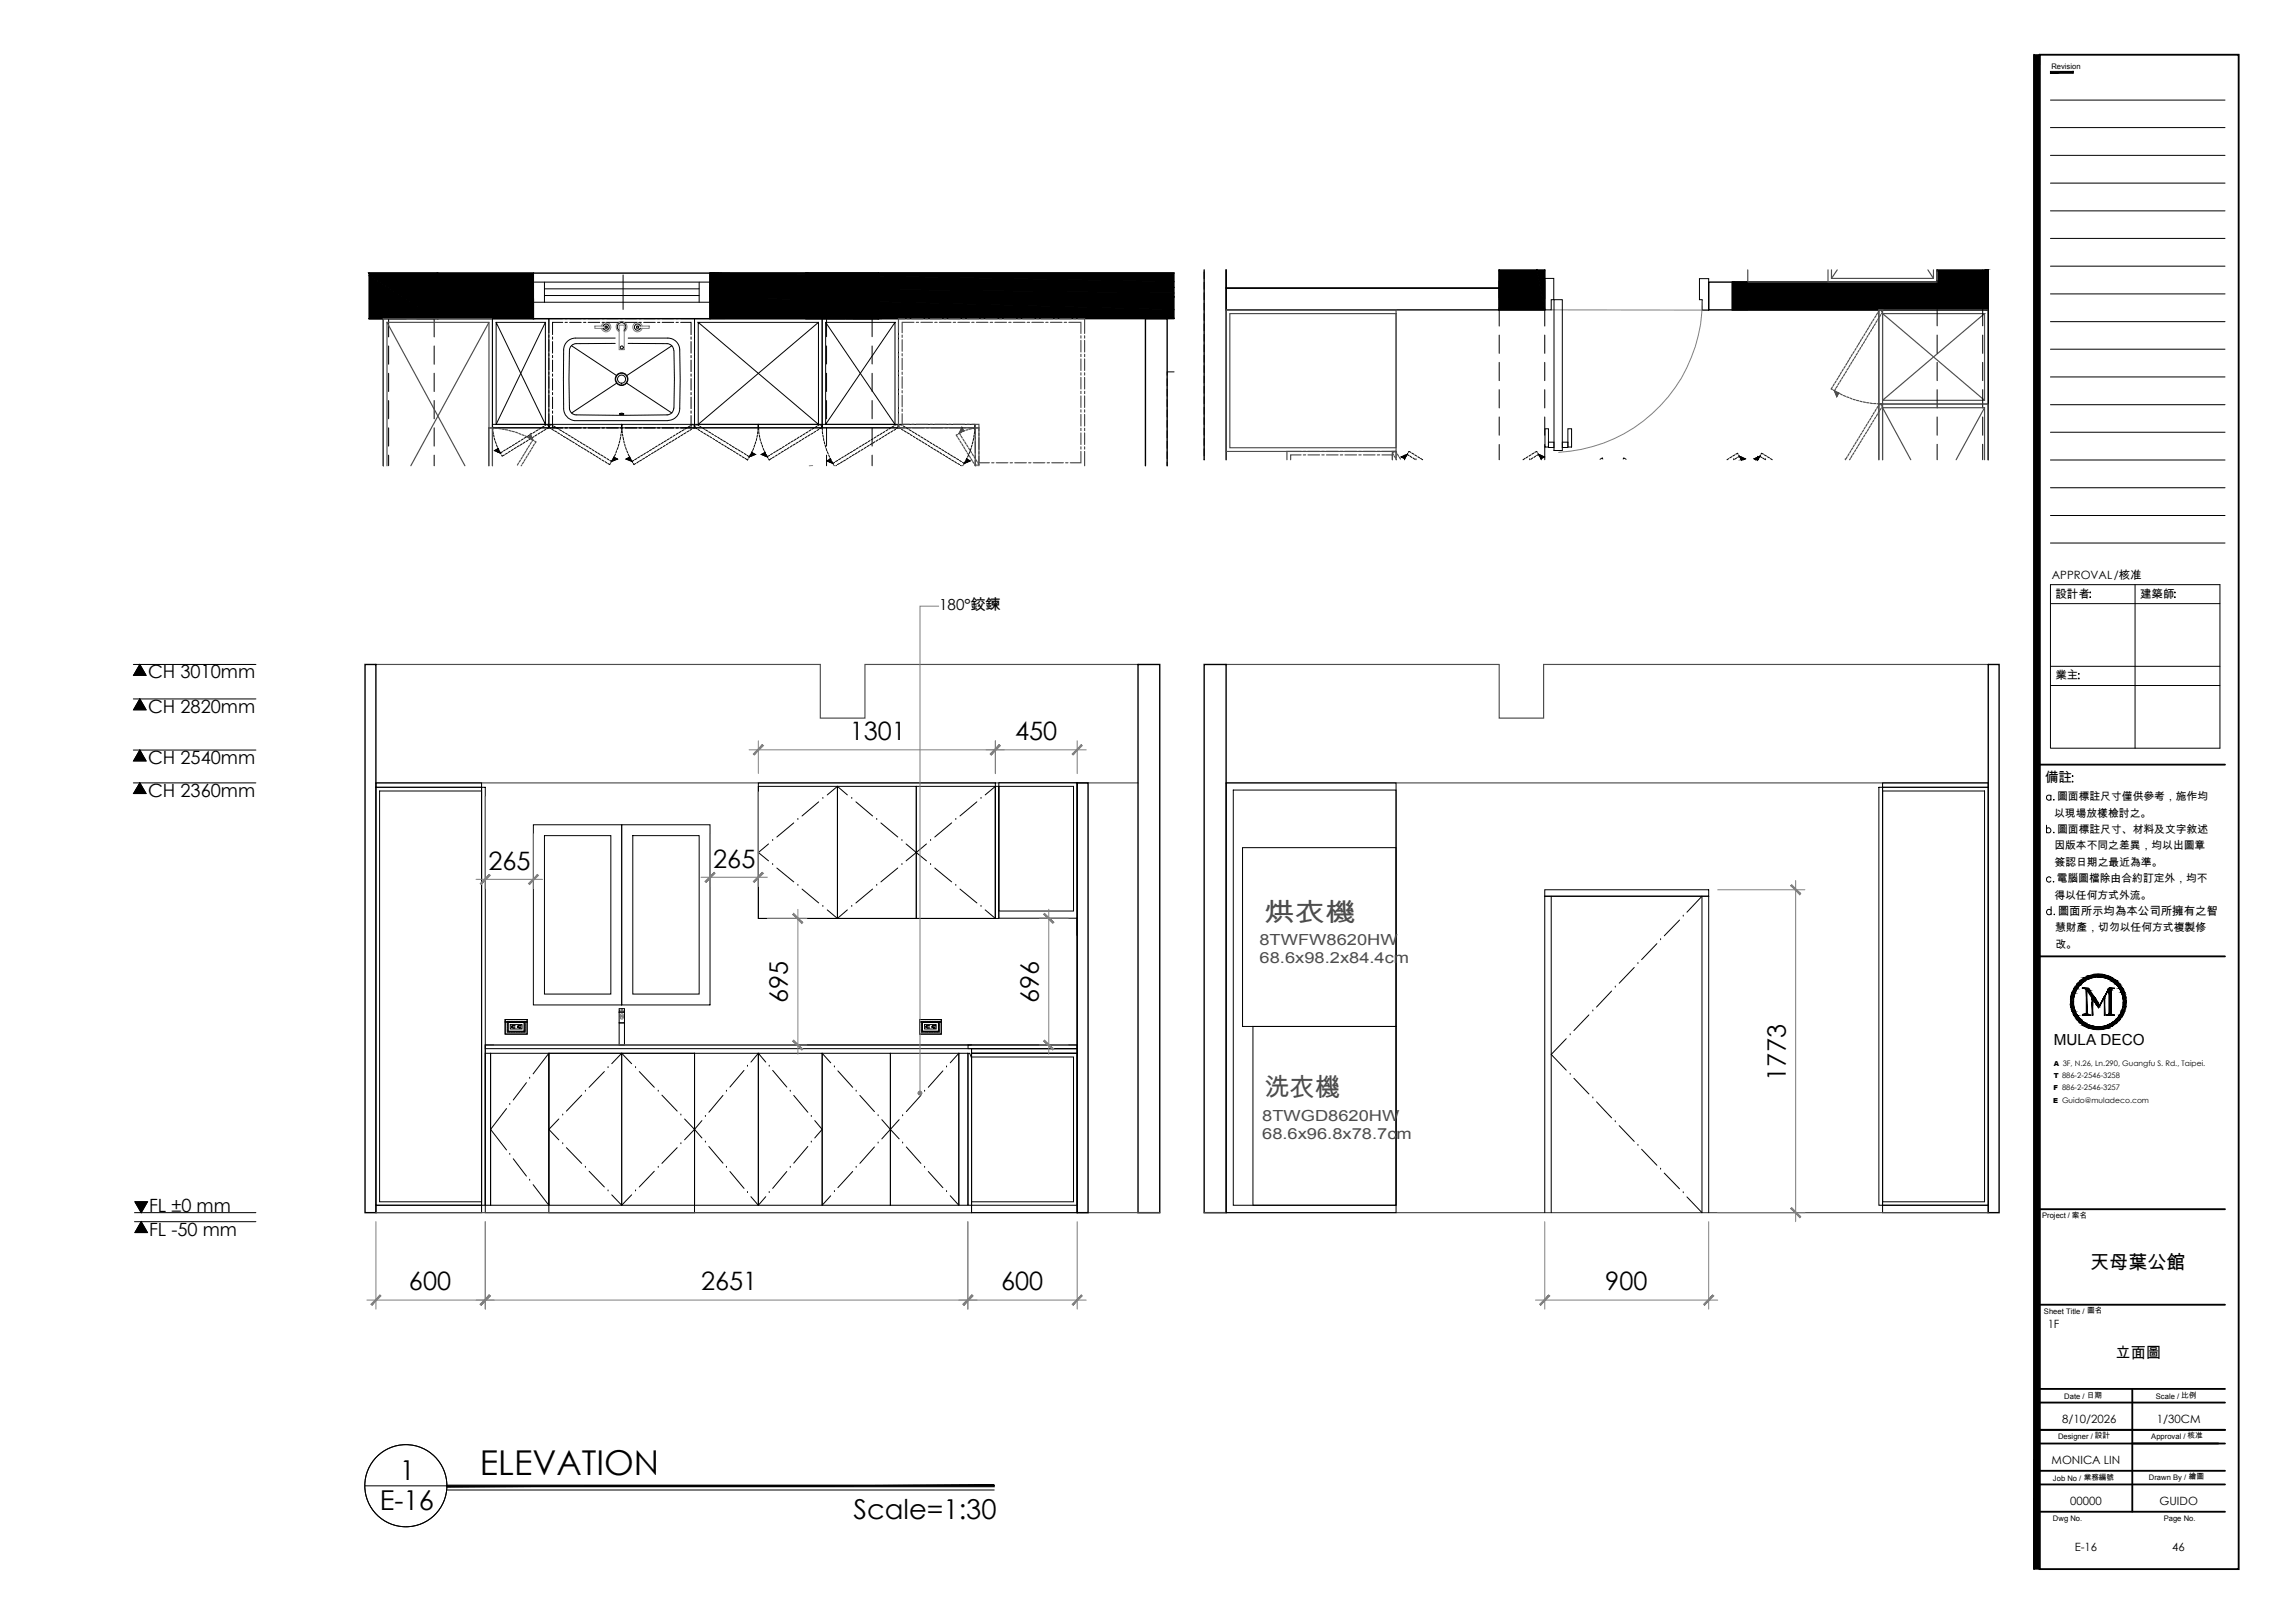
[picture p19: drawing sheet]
<svg xmlns="http://www.w3.org/2000/svg" width="420mm" height="297mm" viewBox="0 0 420 297" stroke-linecap="round" stroke-linejoin="round" font-family="sans-serif">
<defs><g id="words">
<text font-size="6.3" x="87.9" y="269.9">ELEVATION</text>
<g font-size="5">
<text x="73.2" y="270.9">1</text>
<text x="69.5" y="276.3">E-16</text>
<text x="156.3" y="278">Scale=1:30</text>
</g>
<g font-size="4.7" fill="#4c4c4c">
<text x="231.5" y="168.6">烘衣機</text>
<text x="231.4" y="200.6">洗衣機</text>
</g>
<g font-size="4.6">
<text x="155.6" y="135.5">1301</text>
<text x="185.9" y="135.5">450</text>
<text x="89.4" y="159.2">265</text>
<text x="130.6" y="158.8">265</text>
<text x="144.3" y="183.6" transform="rotate(-90 144.3 183.6)">695</text>
<text x="190.2" y="183.6" transform="rotate(-90 190.2 183.6)">696</text>
<text x="327" y="197.8" transform="rotate(-90 327 197.8)">1773</text>
<text x="74.9" y="236.2">600</text>
<text x="128.3" y="236.2">2651</text>
<text x="183.3" y="236.2">600</text>
<text x="293.9" y="236.2">900</text>
</g>
<text font-size="3.5" x="382.7" y="232.3">天母葉公館</text>
<g font-size="3.3">
<text x="27.1" y="124.1">CH 3010mm</text>
<text x="27.1" y="130.5">CH 2820mm</text>
<text x="27.1" y="139.8">CH 2540mm</text>
<text x="27.1" y="145.8">CH 2360mm</text>
<text x="27.3" y="221.7">FL ±0 mm</text>
<text x="27.3" y="226.2">FL -50 mm</text>
</g>
<g font-size="2.8">
<text x="171.9" y="111.7">180°鉸鍊</text>
<text x="376" y="191.3">MULA DECO</text>
<text x="387.3" y="248.5">立面圖</text>
</g>
<g font-size="2.8" fill="#4c4c4c">
<text x="230.6" y="172.9">8TWFW8620HW</text>
<text x="230.6" y="176.2">68.6x98.2x84.4cm</text>
<text x="231.1" y="205.1">8TWGD8620HW</text>
<text x="231.1" y="208.5">68.6x96.8x78.7cm</text>
</g>
<text font-size="2.5" x="374.4" y="143.2">備註</text>
<g font-size="2.1">
<text x="375.7" y="106">APPROVAL/核准</text>
<text x="376.3" y="109.4">設計者</text>
<text x="391.8" y="109.4">建築師</text>
<text x="376.3" y="124.3">業主</text>
<text x="376.8" y="167.4">圖面所示均為本公司所擁有之智</text>
<text x="374.9" y="243.1">1F</text>
<text x="377.6" y="260.4">8/10/2026</text>
<text x="394.9" y="260.4">1/30CM</text>
<text x="375.6" y="267.9">MONICA LIN</text>
<text x="379" y="275.4">00000</text>
<text x="395.4" y="275.4">GUIDO</text>
<text x="379.8" y="283.8">E-16</text>
<text x="397.7" y="283.8">46</text>
</g>
<g font-size="2">
<text x="376.1" y="149.5">以現場放樣檢討之。</text>
<text x="376.6" y="146.5">圖面標註尺寸僅供參考，施作均</text>
<text x="376.1" y="155.4">因版本不同之差異，均以出圖章</text>
<text x="376.6" y="152.4">圖面標註尺寸、材料及文字敘述</text>
<text x="376.2" y="158.4">簽認日期之最近為準。</text>
<text x="376.5" y="161.4">電腦圖檔除由合約訂定外，均不</text>
<text x="376.1" y="164.5">得以任何方式外流。</text>
<text x="376.2" y="170.4">慧財產，切勿以任何方式複製修</text>
<text x="376.3" y="173.4">改。</text>
</g>
<g font-size="1.4">
<text x="375.6" y="12.6">Revision</text>
<text x="373.9" y="222.9">Project / 案名</text>
<text x="374.2" y="240.4">Sheet Title / 圖名</text>
<text x="377.9" y="256.1">Date / 日期</text>
<text x="394.7" y="256.1">Scale / 比例</text>
<text x="376.8" y="263.4">Designer / 設計</text>
<text x="393.9" y="263.4">Approval / 核准</text>
<text x="375.9" y="271">Job No / 業務編號</text>
<text x="393.4" y="270.8">Drawn By / 繪圖</text>
<text x="375.9" y="278.3">Dwg No.</text>
<text x="396.1" y="278.3">Page No.</text>
</g>
<g font-size="1.3">
<text x="376" y="197.3">T 886-2-2546-3258</text>
<text x="376" y="195.1">A 3F, N.26, Ln.290, Guangfu S. Rd., Taipei.</text>
<text x="375.9" y="201.8">E Guido@muladeco.com</text>
<text x="375.9" y="199.5">F 886-2-2546-3257</text>
</g>
</g></defs>
<!-- layer: I-ELEV2 -->
<path d="M68.8 121.6h81.4v9.8h8.2v-9.8h50M224.5 121.6h50v9.8h8.1v-9.8h81.4M68.8 143.3h139.6M224.5 143.3h139.5M68.8 221.9h143.5M220.5 221.9h143.5" fill="none" stroke="#4c4c4c" stroke-width=".21"/>
<!-- layer: I-ELEV252 -->
<g fill="none" stroke="#000" stroke-width=".18">
<path d="M97.6 150.9h16.2v33h-16.2zM99.7 152.9h12.1v29h-12.1zM113.8 150.9h16.2v33h-16.2zM115.9 152.9h12.1v29h-12.1zM140.7 154.5l-1.9 1.5 1.9 1.6M141.5 153.8h.1M141.5 158.2h.1M142.2 158.9l3.1 2.5M145.3 150.6l-3.1 2.6M146.1 150h.1M149.9 146.8l-3.1 2.5M150.7 146.1h.1"/>
<path d="M151.5 145.5l1.8-1.6 1.8 1.6M155.9 146.1h.1M156.7 146.8l3.1 2.5M160.5 150h.1M161.3 150.6l3.1 2.6M164.4 158.9l-3.1 2.5M165.1 153.8h.1M165.1 158.2h.1M165.9 154.5l1.9 1.5-1.9 1.6M169.6 154.5l-1.8 1.5 1.8 1.6M170.4 153.8h.1M170.4 158.2h.1"/>
<path d="M171.1 158.9l3.1 2.5M174.2 150.6l-3.1 2.6M175 150h.1M178.8 146.8l-3 2.5M179.6 146.1h.1M182.2 143.9l-1.8 1.6M227.5 155.1h28.1v32.8h-28.1zM146.1 162h.1M146.8 162.7l3.1 2.6M150.7 165.9h.1M151.5 166.5l1.8 1.6 1.8-1.6M155.9 165.9h.1"/>
<path d="M159.8 162.7l-3.1 2.6M160.5 162h.1M175 162h.1M175.8 162.7l3 2.6M179.6 165.9h.1M180.4 166.5l1.8 1.6M92.5 186.6h4v2.7h-4zM92.5 187.1h3.8M92.5 187h3.8M92.7 187v.1M92.9 188.8v.1M92.9 187.4v.4"/>
<path d="M92.9 187.9v.3M92.9 188.3v.4M92.9 186.9v.4M93 187.1h3v1.7h-3zM93 188.9h.4M93 186.9h.4M93.4 187.5h2.2v.8h-2.2zM93.5 188.9h.4M93.5 186.9h.4M93.8 187.9h.1M93.8 188h.1M93.8 187.9h-.2v.1h.2"/>
<path d="M93.8 187.9v.1M93.9 187.7l.4 .1zM93.9 188.1l.4 .1zM94 188.9h.3M94 186.9h.3M94.4 188.9h.4M94.4 186.9h.4M94.9 188h.1M94.9 187.9h-.2v.1h.2M94.9 187.9h.1M94.9 188.9h.4M94.9 186.9h.4"/>
<path d="M94.9 187.9v.1M95 187.7l.4 .1zM95 188.1l.4 .1zM95.4 188.9h.3M95.4 186.9h.3M95.8 188.9h.2M95.8 186.9h.2M96 186.9h.2v.2M96.2 188.8l-.2 .1M96.2 187.1v.2M96.2 187.4v.4M96.2 187.9v.3"/>
<path d="M96.2 188.3v.4M96.3 187.1h.2M96.3 187h.2M96.3 187v.1M96.4 198.1l-2.4 3.2M96.5 186.6v2.7h-4v-2.2M96.5 186.6h-4v.5M97 197.3h.1M100.5 192.8l-2.9 3.7M107.2 199.7h.1M110.6 196.1l-2.7 2.9M111.3 195.4h.1"/>
<path d="M112 194.7l1.8-1.9 1.8 1.9M116.4 195.4h.1M117 196.1l2.8 2.9M120.5 199.7h.1M133 199.7h.1M136.2 195.9l-2.6 3.1M136.8 195.1h.1M137.5 194.4l1.3-1.6 1.4 1.6M140.8 195.1h.1M141.5 195.9l2.5 3.1M144.7 199.7h.1M150.5 192.8l1.6 1.7"/>
<path d="M152.8 195.3h.1M153.4 196l2.7 3M156.7 199.7h.1M168.3 186.6h4v2.7h-4zM168.3 187.1h3.9M168.3 187h3.9M168.5 187v.1M168.7 188.8l.1 .1M168.7 187.4v.4M168.7 187.9v.3M168.7 188.3v.4M168.8 186.9l-.1 .4"/>
<path d="M168.9 187.1h2.9v1.7v-1.7h-2.9v1.7h2.9h-2.9zM168.9 188.9h.1M168.9 186.9h.1M169.1 188.9h.1M169.1 186.9h.1M169.3 199.7h.1M169.3 187.5h2.1v.8h-2.1zM169.3 188.9h.2M169.3 186.9h.2M169.6 188.9h.4M169.6 186.9h.4M169.6 187.9h.1"/>
<path d="M169.6 187.9h-.1v.1h.2M169.7 188h.1M169.7 187.9h.1M169.7 187.9v.1M169.8 187.7l.3 .1zM169.8 188.1l.3 .1zM170 188.9h.4M170 186.9h.4M170.5 188.9h.4M170.5 186.9h.4M170.7 187.9h.1M170.7 187.9h-.1v.1h.2"/>
<path d="M170.8 187.9h.1M170.8 188h.1M170.8 187.9v.1M170.9 187.7l.3 .1zM170.9 188.1l.3 .1zM171 188.9h.4M171 186.9h.4M171.4 188.9h.4M171.4 186.9h.4M171.9 186.9l.1 .2M172 188.8l-.1 .1M172 187.1v.2"/>
<path d="M172 187.4v.4M172 187.9v.3M172 188.3v.4M172.2 187v.1M172.2 187.1h.1M172.2 187h.1M172.3 186.6v2.7h-4v-2.2M172.3 186.6h-4v.5M172.6 196l-2.6 3M173.3 195.3h.1M175.5 192.8l-1.5 1.7M229.4 187.9h26.2v32.7h-26.2z"/>
<path d="M92.7 202.9l-2.9 3.8 2.9 3.8M93.3 202.1h.1M93.3 211.3h.1M94 212.1l2.4 3.2M97 216h.1M97.6 216.8l2.9 3.8M102.3 204.8l-1.8 1.9 1.8 1.9M103 204.1h.1M103 209.3h.1M103.7 210l2.8 2.9M106.5 200.4l-2.8 3M107.2 213.6h.1"/>
<path d="M107.9 214.4l2.7 2.8M111.3 218h.1M112 218.7l1.8 1.9 1.8-1.9M116.4 218h.1M119.8 214.4l-2.8 2.8M120.5 213.6h.1M121.2 200.4l2.8 3M124 210l-2.8 2.9M124.7 204.1h.1M124.7 209.3h.1M125.3 204.8l1.9 1.9-1.9 1.9M128.5 205.1l-1.3 1.6 1.3 1.6"/>
<path d="M129.1 204.3h.1M129.1 209h.1M129.8 209.8l2.6 3.1M132.4 200.5l-2.6 3.1M133 213.6h.1M133.6 214.4l2.6 3.1M136.8 218.3h.1M137.5 219l1.3 1.6 1.4-1.6M140.8 218.3h.1M144 214.4l-2.5 3.1M144.7 213.6h.1M145.3 200.5l2.6 3.1"/>
<path d="M147.9 209.8l-2.6 3.1M148.5 204.3h.1M148.5 209h.1M149.2 205.1l1.3 1.6-1.3 1.6M152.1 218.8l-1.6 1.8M152.8 218.1h.1M156.1 214.4l-2.7 3M156.7 213.6h.1M157.4 200.5l2.7 2.9M160.1 209.9l-2.7 3M160.8 204.2h.1M160.8 209.2h.1"/>
<path d="M161.4 204.9l1.6 1.8-1.6 1.7M164.6 204.9l-1.6 1.8 1.6 1.7M165.3 204.2h.1M165.3 209.2h.1M165.9 209.9l2.7 3M168.6 200.5l-2.7 2.9M169.3 213.6h.1M170 214.4l2.6 3M173.3 218.1h.1M174 218.8l1.5 1.8"/>
</g>
<!-- layer: I-ELEV1 -->
<path d="M66.8 121.6h2v100.3h-2zM208.4 121.6h3.9v100.3h-3.9zM220.5 121.6h4v100.3h-4zM364 121.6h2v100.3h-2zM197.2 143.3h2v78.6h-2zM197.2 143.3v78.6" fill="none" stroke="#000" stroke-width=".25"/>
<!-- layer: I-ELEV5 -->
<g fill="none" stroke="#000" stroke-width=".18">
<path d="M68.8 144.1h19.4v76.5h-19.4zM68.8 143.3h19.4v.8h-19.4zM69.5 144.8h18.7v75.1h-18.7zM88.2 144.1h.6v76.5h-.6zM138.8 143.3h43.4v24.8h-43.4zM138.8 143.9h14.5v24.2h-14.5zM153.3 143.9h14.5v24.2h-14.5zM167.8 143.9h14.4v24.2h-14.4zM182.2 143.9h.7v24.2h-.7zM182.9 143.2h14.3v28.1v-3.3h-14.3zM182.9 143.9h13.6v22.8h-13.6zM224.5 143.3h31.1v78.6h-31.1z"/>
<path d="M225.8 144.6h29.8v76h-29.8zM344 144.1h.7v76.5h-.7zM344.7 144.1h19.3v76.5h-19.3zM344.7 144.8h18.6v75.1h-18.6zM344.7 143.3h19.3v.8h-19.3zM282.8 162.8h30v1.2h-30zM284 164v57.9M311.6 164v57.9M88.8 191.2h108.4v.7h-108.4zM88.8 192.8h1v27.8h-1zM89.8 192.8h10.7v27.8h-10.7zM100.5 192.8h26.7v29.1h-26.7z"/>
<path d="M100.5 192.8h13.3v27.8h-13.3zM113.8 192.8h13.4v27.8h-13.4zM127.2 192.8h11.6v27.8h-11.6zM138.8 192.8h11.7v27.8h-11.7zM150.5 192.8h12.5v27.8h-12.5zM163 192.8h12.5v27.8h-12.5zM175.5 192.8h1.7v27.8h-1.7zM177.2 191.2h20v.7h-20zM177.2 192.8h.3l.4 .8v27h-.7zM177.9 191.2h-89.1v30.7h89.1v-30M177.9 191.9h19.3v.9h-19.3zM177.9 192.8h19.3v29.1h-19.3z"/>
<path d="M177.9 193.4h18.6v26.5h-18.6zM177.9 192.8h19.3v27.8h-19.3zM68.8 220.6h19.4v1.3h-19.4zM282.8 221.9v-57.9h30v57.9M344.7 220.6h19.3v1.3h-19.3z"/>
</g>
<!-- layer: FF-FIXT -->
<path d="M113.4 191.2h.9M113.4 184.6h.9v.5h-.9zM113.4 185.1v6.1M113.4 185.3h.9M114.3 185.3h.1M114.3 185.1v.2M114.3 187.2h-.9h.9M114.3 187.2v4h-.9M114.3 185.3v1.9" fill="none" stroke="#000" stroke-width=".18"/>
<g fill="none" stroke="#808080" stroke-width=".18">
<path d="M113.6 186.1v-.3a.28 .28 0 0 1 .2-.3 .28 .28 0 0 1 .3 .3v.3M113.6 186.3a.24 .24 0 0 1 .4-.2 .24 .24 0 0 1 0 .4 .24 .24 0 0 1-.4-.2v-.2a.23 .23 0 0 1 .2-.2 .23 .23 0 0 1 .3 .2v.2M113.6 186.2a.25 .25 0 0 1 .2-.3 .25 .25 0 0 1 .3 .3"/>
<circle cx="113.8" cy="184.8" r=".11"/>
</g>
<!-- layer: S-BEAM -->
<g fill="none" stroke="#000" stroke-width=".18">
<path d="M67.5 50h12.6v8.3h-12.6M74.5 58.3h-3.4v3.4M76.2 58.3h3.3v3.4M147.5 50h13.4v8.3h-13.4zM154.7 58.3h-3.4v3.3M156.3 58.3h3.4v3.3M274.5 49.4v.2M274.5 51.3v3.4M274.5 56.3v3.4M282.8 49.4v.2M282.8 51.3v3.4M282.8 56.3v3.4"/>
<path d="M354.7 49.4v.2M354.7 51.3v3.3M354.7 56.3v3.3M363 49.4v.2M363 51.3v3.3M363 56.3v3.3M71.1 63.3v3.4M71.1 68.3v3.4M71.1 73.3v3.4M71.1 78.3v3.3M79.5 63.3v3.4M79.5 68.3v3.4"/>
<path d="M79.5 73.3v3.4M79.5 78.3v3.3M151.3 63.3v3.3M151.3 68.3v3.4M151.3 73.3v3.4M151.3 78.3v3.3M159.7 63.3v3.3M159.7 68.3v3.4M159.7 73.3v3.4M159.7 78.3v3.3M274.5 61.3v3.4M274.5 66.3v3.4"/>
<path d="M274.5 71.3v3.4M274.5 76.3v3.4M282.8 61.3v3.4M282.8 66.3v3.4M282.8 71.3v3.4M282.8 76.3v3.4M354.7 61.3v3.4M354.7 66.3v3.4M354.7 71.3v3.4M354.7 76.3v3.4M363 61.3v3.4M363 66.3v3.4"/>
<path d="M363 71.3v3.4M363 76.3v3.4M71.1 83.3v1.9M79.5 83.3v1.9M151.3 83.3v1.9M159.7 83.3v1.9M274.5 81.4v2.7M282.8 81.4v2.7M354.7 81.3v2.8M363 81.3v2.8"/>
</g>
<!-- layer: I-WALL-HATCH -->
<g fill="#000" stroke="#000" stroke-width=".18">
<path d="M67.5 50.4l12.6 7.9h-12.6zM130 50h85v1.5zM130 52.6h85v1zM130 54.4h85v2.3zM281.4 49.4h1.4v7.3zM363.8 49.4h.2v2.2z"/>
<path d="M67.5 50l12.6 8.3-12.6-7.9zM67.5 50l12.6 8.3v-8.3z"/>
<path d="M80.1 50l17.5 8.3v-8.3zM80.1 50l17.5 8.3h-17.5z"/>
<path d="M130 50l85 2.6h-85zM130 50l85 2.6v-1.1z"/>
<path d="M130 52.6l85 1.7h-85zM130 52.6l85 1.7v-.7z"/>
<path d="M130 54.3l85 .1zM130 54.3l85 .1z"/>
<path d="M130 58.2l85 .1zM130 58.2l85 .1z"/>
<path d="M130 54.4l85 3.8h-85zM130 54.4l85 3.8v-1.5z"/>
<path d="M147.5 50l13.4 1.3v-1.3zM147.5 50l13.4 1.3h-13.4z"/>
<path d="M147.5 51.3l13.4 3.3v-3.3zM147.5 51.3l13.4 3.3h-13.4z"/>
<path d="M147.5 54.6l13.4 3.7v-3.7zM147.5 54.6l13.4 3.7h-13.4z"/>
<path d="M274.5 49.4h6.9l-6.9 7.3zM281.4 49.4l-6.9 7.3h8.3z"/>
<path d="M317.1 51.6v5.1h46.9zM317.1 51.6h46.9v5.1z"/>
<path d="M354.7 49.4h9.1l-9.1 2.2zM354.7 51.6h9.3l-.2-2.2z"/>
</g>
<path d="M130 52.6v.1v-.1M130 52.7v1.6v-1.6M130 54.3h85M155 58.3h5.9h-13.4h13.4M215 49.9l-85 .1M274.5 56.7h8.3M317.1 56.7h46.9M317.1 51.6h37.6M364 51.6h-9.3h9.3" fill="none" stroke="#000" stroke-width=".18"/>
<!-- layer: I-WALL -->
<path d="M67.5 50h30.1v8.3h-30.1h2.7v26.9M97.6 50h32.4v8.3h-32.4v-3.7M130 50h30.9v8.3h-30.9zM215 50h-54.1v8.3h54.1M220.5 49.4v34.7M224.5 52.7h50v4h-50zM282.8 49.4v7.3h-8.3v-7.3v3.3h-50v-3.3v34.7M312.8 51.6h7v5.1h-7zM354.7 49.4v2.2h-37.6v5.1h46.9v-7.3v34.7M209.7 85.2v-26.9h4v26.9" fill="none" stroke="#000" stroke-width=".25"/>
<!-- layer: I-WINDOW -->
<path d="M97.6 51.6h32.4v3.7h-32.4zM99.7 51.6v3.7M99.7 52.9h28.3M99.7 54.1h28.3M114.1 50.3v6.3M128 51.6v3.7" fill="none" stroke="#000" stroke-width=".18"/>
<!-- layer: ref -->
<path d="M108.9 59.7h2.3v.4h-2.3zM110.1 59.7a.87 .87 0 0 1 1.4-.5 .87 .87 0 0 1 0 1.4 .87 .87 0 0 1-1.4-.5M113.4 59.5h.9v4.5h-.9zM116.5 59.7h2.4v.4h-2.4zM117.6 59.7a.87 .87 0 0 0-1.4-.5 .87 .87 0 0 0 0 1.4 .87 .87 0 0 0 1.4-.5M113.3 60.7a.99 .99 0 0 1-.3-1.5 .99 .99 0 0 1 1.6 0 .99 .99 0 0 1-.3 1.5" fill="none" stroke="#808080" stroke-width=".18"/>
<!-- layer: I-P-FIXT -->
<g fill="none" stroke="#000" stroke-width=".18">
<path d="M110.4 59.7a.57 .57 0 0 1 .9-.3 .57 .57 0 0 1 0 .9 .57 .57 0 0 1-.9-.2M117.3 59.7a.57 .57 0 0 0-.9-.3 .57 .57 0 0 0 0 .9 .57 .57 0 0 0 .9-.2M104.3 64.2v10.5a1.25 1.25 0 0 0 1.2 1.2h16.7M104.6 63.3l8.3 5.4M105.4 61.9a2.18 2.18 0 0 0-2.2 2.1v10.8a2.22 2.22 0 0 0 1.9 2.2h17.2M105.4 61.9h7.2M112.6 62.9h-7.1a1.25 1.25 0 0 0-1.2 1.2M112.9 70.1l-8.3 5.5M113.3 60.5a.78 .78 0 0 1-.1-1.2 .78 .78 0 0 1 1.2 0 .78 .78 0 0 1-.1 1.2M113.5 75.7h-.1M113.5 75.8h.1M113.5 75.8h.2"/>
<path d="M113.5 75.7h.1M113.6 75.7h.4M113.6 75.7h-.1M113.7 75.8h.2M114 75.7h.1M114.1 75.8h-.1M114.1 75.7h.1M114.1 75.8h.1M114.2 75.8h.1M114.2 75.8h-.1M114.2 75.7v.1M114.8 70.1l8.2 5.5"/>
<path d="M115 62.9h7.2M115 61.9h7.3M122.1 62.9a1.25 1.25 0 0 1 1.2 1.2M122.3 61.9a2.18 2.18 0 0 1 2.1 2.1v10.8a2.18 2.18 0 0 1-2.1 2.1M123 63.3l-8.2 5.4M123.3 74.7a1.25 1.25 0 0 1-1.2 1.2M123.4 64.2v10.5"/>
<circle cx="111" cy="59.9" r=".19"/>
<circle cx="116.7" cy="59.9" r=".19"/>
<circle cx="113.8" cy="69.4" r=".74"/>
<circle cx="113.8" cy="69.4" r="1.08"/>
<circle cx="113.8" cy="69.4" r="1.16"/>
<circle cx="113.8" cy="63.6" r=".28"/>
</g>
<!-- layer: I-FURN-LOOSE -->
<g fill="none" stroke="#000" stroke-width=".18">
<path d="M220.5 49.8v1.2M220.5 51.7v1.2M220.5 53.6v1.2M220.5 55.5v1.3M220.5 57.4v1.3M220.5 59.3v1.3M213.7 69.3v1.3M213.7 71.2v1.3M213.7 73.1v1.3M213.7 75v1.3M213.7 76.9v1.3M213.7 78.9v1.2"/>
<path d="M215 68.1h-1.3v.6M220.5 61.2v1.3M220.5 63.1v1.3M220.5 65v1.3M220.5 66.9v1.3M220.5 68.8v1.3M220.5 70.7v1.3M220.5 72.6v1.3M220.5 74.5v1.3M220.5 76.4v1.3M220.5 78.3v1.3M213.7 80.8v1.2"/>
<path d="M213.7 82.7v1.2M213.7 84.6v.6M220.5 80.2v1.3M220.5 82.2v1.2M220.5 84.1h.1"/>
</g>
<!-- layer: I-FURN-MLWK-H -->
<g fill="none" stroke="#4c4c4c" stroke-width=".21">
<path d="M70.9 59l14.2 26.2M89.5 59l-14.3 26.2M165.6 58.3h-1.1v2.6M166.1 58.3h.4M166.9 58.3h2.1M167.3 59h-2.1v1.9M167.8 59h.4M168.6 59h2.1M169.4 58.3h.5M170.3 58.3h2.1M171.1 59h.5M172 59h2.1"/>
<path d="M172.8 58.3h.5M173.7 58.3h2.1M174.5 59h.4M175.4 59h2.1M176.2 58.3h.4M177.1 58.3h2.1M177.9 59h.4M178.8 59h2.1M179.6 58.3h.4M180.5 58.3h2.1M181.3 59h.4M182.1 59h2.2"/>
<path d="M183 58.3h.4M183.8 58.3h2.2M184.7 59h.4M185.5 59h2.1M186.4 58.3h.4M187.2 58.3h2.1M188.1 59h.4M188.9 59h2.1M189.8 58.3h.4M190.6 58.3h2.1M191.5 59h.4M192.3 59h2.1"/>
<path d="M193.2 58.3h.4M194 58.3h2.1M194.8 59h.5M195.7 59h2.2v2M196.5 58.3h.5M197.4 58.3h1.2v2.7M224.5 56.7h31.1v25.9h-31.1zM225.2 57.4h30.4v24.5h-30.4zM334.7 49.4v2.2h20v-2.2M335.3 49.4v1.6h18.7v-1.6M336.4 49.4l-1.1 1.6M342.1 60l-.2 .4"/>
<path d="M342.4 59.4l-.2 .4M342.8 58.9l-.3 .4M343 59.8l-.2 .3M343.1 58.4l-.2 .3M343.4 59.3l-.3 .3M343.4 57.8l-.2 .4M343.6 58.7l-.2 .3M343.8 57.3l-.3 .3M344 56.7h20v17.2h-20zM344 56.7h.7v17.2h-.7zM344 58.2l-.2 .3M344.3 56.8l-.2-.1-.2 .4"/>
<path d="M344.3 57.6l-.2 .4M344.5 57l.2 .1-.2 .3M344.7 57.4l18.6 15.9M353 49.4l1 1.6M363.3 57.4v15.9h-18.6v-15.9h18.6l-18.6 15.9M89.5 78.3h.3M90 78.3l.5 .1M90.7 78.4h.4M91.3 78.4l.4 .1M91.9 78.5l.4 .1M92.5 78.6l.4 .1M93.2 78.8l.4 .1"/>
<path d="M93.8 78.9l.4 .1M94.4 79.1l.4 .1M95 79.3l.4 .2M95.6 79.6l.4 .1M96.2 79.8l.3 .2M164.5 75.7v2.6h1.3M164.5 61.3v.5M164.5 62.2v2.1M164.5 64.7v.4M164.5 65.6v2.1M164.5 68.1v.4M164.5 68.9v2.2"/>
<path d="M164.5 71.5v.4M164.5 72.3v2.2M164.5 74.9v.4M165.2 75.7v2h1.3M165.2 61.3v.5M165.2 62.2v2.1M165.2 64.7v.4M165.2 65.6v2.1M165.2 68.1v.4M165.2 68.9v2.2M165.2 71.5v.4M165.2 72.3v2.2"/>
<path d="M165.2 74.9v.4M166.2 78.3h.5M166.9 77.7h.4M167.1 78.3h2.1M167.8 77.7h2.1M169.6 78.3h.4M170.3 77.7h.4M170.5 78.3h2.1M171.1 77.7h2.2M173 78.3h.4M173.7 77.7h.4M173.8 78.3h2.2"/>
<path d="M174.5 77.7h2.1M175.3 79.5l-.2 .1 .2 .4M175.6 79.3l.3 .4M176 79.8l.2 .4M176.1 79.1l-.5 .2M176.4 78.3h.4M176.4 78.9l-.3-.7-.6 1.2M176.6 78.8l-.3 .2M177.1 77.7h.4M177.2 78.3h1.3v1.2M177.2 78.6l-.3 .1M177.9 78.5l-.5 .1"/>
<path d="M177.9 77.7h1.3v1.2M178.5 78.4h-.4M178.5 80v.4M179.2 78.3h-.5M179.2 79.3v.4M197.9 61.5v.4M197.9 62.3v2.1M197.9 64.8v.5M197.9 65.7v2.1M197.9 68.2v.5M197.9 69.1v2.1M197.9 71.6v.4"/>
<path d="M197.9 72.5v2.1M197.9 75v.4M197.9 75.8v2.2M197.9 78.4v.4M197.9 79.2v2.2M198.6 61.5v.4M198.6 62.3v2.1M198.6 64.8v.5M198.6 65.7v2.1M198.6 68.2v.5M198.6 69.1v2.1M198.6 71.6v.4"/>
<path d="M198.6 72.5v2.1M198.6 75v.4M198.6 75.8v2.2M198.6 78.4v.4M198.6 79.2v2.2M335.5 70.8l-.2 .4 .2 .1M335.6 71.4l.3 .1 .4 1.1 .3-.6M335.8 70.3l-.2 .3M336.1 71.1l-.2 .4 .3 .2M336.2 69.8l-.3 .3M336.4 71.8l.3 .2M336.4 70.6l-.2 .4"/>
<path d="M336.5 69.2l-.2 .3M336.7 70.1l-.2 .3M336.8 68.7l-.2 .3M336.9 72.1l.4 .2M337 69.5l-.2 .4M337.1 68.1l-.2 .4M337.4 69l-.2 .4M337.5 67.5l-.2 .4M337.5 72.4l.4 .1M337.7 68.4l-.2 .4M337.8 67l-.2 .4M338.1 67.9l-.3 .4"/>
<path d="M338.1 72.6l.4 .2M338.1 66.5l-.2 .3M338.4 67.4l-.3 .3M338.5 65.9l-.3 .4M338.7 66.8l-.2 .4M338.7 72.8l.4 .2M338.8 65.4l-.2 .4M339 66.3l-.2 .4M339.1 64.8l-.2 .4M339.3 73.1l.4 .1M339.4 65.7l-.2 .4M339.5 64.3l-.3 .4"/>
<path d="M339.7 65.2l-.2 .4M339.8 63.8l-.2 .3M339.9 73.3h.4M340 64.7l-.2 .3M340.1 63.2l-.2 .4M340.3 64.1l-.2 .4M340.5 62.7l-.3 .4M340.5 73.4l.4 .1M340.5 79.8l-.2 .4M340.7 63.6l-.2 .4M340.8 62.1l-.2 .4M340.9 79.3l-.3 .3"/>
<path d="M341 63l-.2 .4M341.1 61.6l-.2 .4M341.1 73.6h.4M341.2 78.7l-.3 .4M341.4 62.5l-.2 .4M341.4 79.6l-.2 .4M341.4 61.1l-.2 .3M341.5 78.2l-.2 .3M341.7 62l-.3 .3M341.7 73.7h.5M341.7 79.1l-.2 .3M341.8 60.5l-.2 .4"/>
<path d="M341.8 77.6l-.2 .4M342 61.4l-.2 .4M342.1 78.5l-.2 .4M342.2 77.1l-.2 .4M342.3 60.9l-.2 .3M342.4 73.8l.4 .1M342.4 78l-.2 .3M342.5 76.6l-.2 .3M342.7 60.3l-.2 .4M342.7 77.5l-.2 .3M342.8 76l-.2 .4M343 73.9h.4"/>
<path d="M343.1 76.9l-.3 .3M343.1 75.5l-.2 .3M343.4 76.4l-.2 .3M343.5 74.9l-.2 .4M343.6 73.9h.5M343.7 75.8l-.2 .4M343.8 74.4l-.2 .3M344.1 75.3l-.3 .3M344.2 73.9h.5M344.3 74.1l-.2-.2-.2 .3M344.4 74.7l-.2 .4M344.5 74.2l.2 .1-.2 .2"/>
<path d="M344.7 74.6l5.1 9.5M363.3 74.6l-5.2 9.5M70.2 85.2v-26.9h20v26.9v-6.9h-.7v6.9M70.9 85.2v-26.2h18.6v26.2M94.9 84.7l-.2 .4M95.3 84.2l-.2 .4M95.5 85.1l-.1 .1M95.6 83.7l-.2 .3M95.9 84.6l-.3 .3M96 83.1l-.3 .4M96.2 84l-.2 .4M96.3 82.6l-.3 .4"/>
<path d="M96.5 83.5l-.2 .3M96.6 82l-.2 .4M96.7 80.1l.4 .2M96.8 80.1l.3-.7 .4 1.1 .2 .1M96.8 82.9l-.2 .4M96.9 81.5l-.2 .4M97.2 82.4l-.2 .3M97.3 81l-.2 .3M97.3 80.4l.3 .1M97.5 81.9l-.2 .3M97.5 80.5l-.1 .3M97.8 81.3l-.2 .3"/>
<path d="M97.9 80.8l.2 .1-.2 .2M175.4 80.2l.2 .3M175.8 80.7l.2 .4M176.1 81.2l.2 .4M176.3 80.4l.2 .3M176.4 81.8l.2 .4M176.6 80.9l.3 .4M176.7 82.3l.3 .4M177 81.4l.2 .4M177.1 82.9l.2 .3M177.3 82l.2 .3M177.4 83.4l.3 .4"/>
<path d="M177.7 82.5l.2 .4M177.7 83.9l.3 .4M178 83l.2 .4M178.1 84.5l.2 .3M178.3 83.6l.2 .3M178.4 85l.2 .2M178.5 84.2v1v-6.9h.7v6.9M178.5 80.8v2.1M178.5 83.3v.5M178.7 84.1l.2 .4M178.8 85.2h.1M179 84.7l.2 .3-.2 .1"/>
<path d="M179.2 83.5v1.2h1.9M179.2 80.1v2.1M179.2 82.7v.4M181.6 84.7h.4M182.4 84.7h2.1M184.9 84.7h.5M185.8 84.7h2.1M188.3 84.7h.5M189.2 84.7h2.1M191.7 84.7h.4M192.6 84.7h2.1M195.1 84.7h.4"/>
<path d="M197.9 82.6v2.1h-2M197.9 81.8v.4M198.6 81.8v.4M198.6 82.6v2.6M238.2 82.6h-2.6v1.5M238.2 83.3h-1.9v.8M238.6 82.6h.4M238.6 83.3h.4M239.5 82.6h2.1M239.5 83.3h2.1M242 82.6h.4M242 83.3h.4"/>
<path d="M242.9 82.6h2.1M242.9 83.3h2.1M245.4 82.6h.4M245.4 83.3h.4M246.2 82.6h2.2M246.2 83.3h2.2M248.8 82.6h.4M248.8 83.3h.4M249.6 82.6h2.1M249.6 83.3h2.1M252.2 82.6h.4M252.2 83.3h.4"/>
<path d="M253 83.3h1.9v.8v-1.5h.7v1.5M253 82.6h2.6v1.2M255.1 82.8l-.2 .2 .3 .3M255.3 83.5l.2 .3M255.3 82.7l.2-.1 .2 .4M255.6 84l.1 .1M255.8 83.1l.3 .4M256.2 83.7l.2 .3M337.8 84.1h.1M338.2 83.6l-.2 .4M338.5 83l-.2 .4M338.8 83.9l-.2 .2"/>
<path d="M338.9 82.5l-.2 .4M339.1 83.4l-.2 .4M339.2 82l-.3 .3M339.4 82.9l-.2 .3M339.5 81.4l-.2 .4M339.8 82.3l-.3 .4M339.8 80.9l-.2 .4M340.1 81.8l-.2 .3M340.2 80.3l-.2 .4M340.4 81.2l-.2 .4M340.8 80.7l-.3 .4M341.1 80.2l-.2 .3"/>
<path d="M363.3 84.1v-9.5h-18.6v9.5v-10.2h-.7v10.2v-10.2h20v10.2"/>
</g>
<!-- layer: I-FURN-MLWK-L -->
<g fill="none" stroke="#000" stroke-width=".18">
<path d="M90.2 58.3h10.3v20h-10.3zM90.8 59l9.1 18.7h-9.1v-18.7h9.1v18.7M99.9 59l-9.1 18.7M103 59h-1.8v2.2M103 58.3h-2.5v2.6M103.4 58.3h.5M103.4 59h.5M104.3 58.3h2.1M104.3 59h2.1M106.8 58.3h.5M106.8 59h.5M107.7 58.3h2.1"/>
<path d="M107.7 59h2.1M110.2 58.3h.4M110.2 59h.4M111.1 58.3h2.1M111.1 59h2.1M113.6 58.3h.4M113.6 59h.4M114.5 58.3h2.1M114.5 59h2.1M117 58.3h.4M117 59h.4M117.8 58.3h2.2"/>
<path d="M117.8 59h2.2M120.4 58.3h.4M120.4 59h.4M121.2 58.3h2.1M121.2 59h2.1M123.8 58.3h.4M123.8 59h.4M124.6 58.3h2.6v2.6M124.6 59h1.9v2.2M127.2 58.3h23.3v20h-23.3zM127.8 59v18.7h22v-18.7h-22l22 18.7M149.8 59l-22 18.7"/>
<path d="M150.5 58.3h14v20h-14zM151.2 59l12.7 18.7M163.9 59v18.7h-12.7v-18.7h12.7l-12.7 18.7M90.2 77.7h10.3v.6h-10.3zM90.2 77.7v.4M90.2 78.3v.4M90.2 78.9l.1 .5M90.4 79.6l.1 .4M96.3 80l-.3 .2M96.9 79.7l-.4 .2M97.4 79.3l-.3 .3M97.8 79.9l-.4 .2"/>
<path d="M97.9 79l-.3 .2M98.3 79.6l-.4 .2M98.5 78.7l-.4 .2M98.8 79.2l-.3 .2M99 78.3l-.3 .3M99.4 78.9l-.4 .2M99.6 78l-.4 .2M99.9 78.6l-.3 .2M100.3 77.8l-.2-.1-.3 .2M100.4 78l.1 .2M100.5 75.7v2.6h2.5h-1.8v-2.2M100.5 77.7h13.3v.6h-13.3z"/>
<path d="M100.5 61.3v.5M100.5 62.2v2.1M100.5 64.7v.4M100.5 65.6v2.1M100.5 68.1v.4M100.5 68.9v2.2M100.5 71.5v.4M100.5 72.3v2.2M100.5 74.9v.4M100.5 78.2l-.4 .3M100.5 78.2l.3 .2M100.6 78l-.1 .2"/>
<path d="M100.7 77.8l.2-.1 .3 .1M101 78.5l.4 .3M101.2 61.7v.4M101.2 62.5v2.1M101.2 65.1v.4M101.2 65.9v2.1M101.2 68.4v.5M101.2 69.3v2.1M101.2 71.8v.4M101.2 72.7v2.1M101.2 75.2v.4M101.3 78l.4 .2"/>
<path d="M101.5 78.9l.4 .2M101.9 78.3l.4 .2M102.1 79.2l.3 .2M102.4 78.6l.4 .3M102.6 79.5l.4 .2M103 78.9l.3 .3M103.2 79.9l.3 .2M103.4 78.3h.5M103.5 79.3l.4 .2M104 79.6l.4 .2M104.3 78.3h2.1M104.6 80l.4 .2"/>
<path d="M106.8 78.3h.5M107.7 78.3h2.1M110.2 78.3h.4M111.1 78.3h2.1M113.6 78.3h.4M113.7 79.4v.4M113.8 78.8l-.1 .4M113.8 77.7h13.4v.6h-13.4zM113.8 77.7v.3M113.8 78.2v.4M113.8 77.7l.1 .3M113.9 78.2v.4"/>
<path d="M113.9 78.8v.4M113.9 79.4l.1 .4M114.5 78.3h2.1M117 78.3h.4M117.8 78.3h2.2M120.4 78.3h.4M121.2 78.3h2.1M123 80l-.3 .2M123.6 79.6l-.3 .2M123.8 78.3h.4M124.1 79.3l-.3 .2M124.5 79.9l-.4 .2"/>
<path d="M124.7 78.9l-.4 .3M125 79.5l-.3 .2M125.3 78.6l-.4 .3M125.6 79.2l-.4 .2M125.8 78.3l-.4 .2M126.1 78.9l-.3 .2M126.3 78l-.3 .2M126.5 77.8l.3-.1 .1 .1M126.5 61.7v.4M126.5 62.5v2.1M126.5 65.1v.4M126.5 65.9v2.1"/>
<path d="M126.5 68.4v.5M126.5 69.3v2.1M126.5 71.8v.4M126.5 72.7v2.1M126.5 75.2v.4M126.6 78.5l-.3 .3M127.1 78l.1 .2M127.2 75.7v2.6h-2.6h1.9v-2.2M127.2 77.7h11.6v.6h-11.6zM127.2 61.3v.5M127.2 62.2v2.1M127.2 64.7v.4"/>
<path d="M127.2 65.6v2.1M127.2 68.1v.4M127.2 68.9v2.2M127.2 71.5v.4M127.2 72.3v2.2M127.2 74.9v.4M127.2 78.2l-.3 .2M127.2 78.2l.4 .3M127.3 78l-.1 .2M127.4 77.8l.1-.1 .5 .2M127.8 78.6l.3 .2M128.1 78l.4 .3"/>
<path d="M128.3 78.9l.4 .2M128.7 78.3l.3 .3M128.8 79.3l.4 .2M129.2 78.7l.4 .2M129.4 79.6l.4 .2M129.7 79l.4 .2M129.9 79.9l.4 .2M130.3 79.4l.3 .2M130.8 79.7l.4 .2M131.4 80l.3 .2M138.7 79.6l-.1 .4M138.8 79l-.1 .4"/>
<path d="M138.8 78.3v.5M138.8 77.7h11.7v.6h-11.7zM138.8 77.7v.4M138.8 77.7l.1 .4M138.9 78.3v.5M138.9 79l.1 .4M139 79.6l.1 .4M146.3 80l-.3 .2M146.8 79.7l-.3 .2M147.4 79.4l-.4 .2M147.7 79.9l-.3 .2M147.9 79l-.3 .2"/>
<path d="M148.3 79.6l-.4 .2M148.4 78.7l-.3 .2M148.8 79.3l-.4 .2M149 78.3l-.3 .3M149.3 78.9l-.3 .2M149.5 78l-.3 .3M149.9 78.6l-.4 .2M150.3 77.8l-.2-.1-.4 .2M150.4 78l.1 .2-.4 .3M150.5 77.7h14v.6h-14zM150.5 77.7v.4M150.5 78.3l.1 .5"/>
<path d="M150.6 79v.4M150.7 79.6v.4M160.4 80l-.4 .2M160.9 79.6l-.3 .2M161.5 79.3l-.4 .2M161.8 79.9l-.4 .2M162 79l-.3 .2M162.4 79.5l-.4 .2M162.5 78.6l-.3 .3M162.9 79.2l-.4 .2M163.1 78.3l-.3 .2M163.4 78.9l-.3 .2"/>
<path d="M163.6 78l-.3 .2M163.8 77.8l.4-.1 .1 .1M164 78.6l-.4 .2M164.4 78l.1 .2M164.5 77.7h14v.6h-14zM164.5 78.2l-.3 .2M164.5 78.2l.3 .2M164.6 78l-.1 .2M164.7 77.8l.1-.1 .4 .1M165 78.6l.4 .2M165.4 78l.3 .2M165.6 78.9l.3 .2"/>
<path d="M165.9 78.3l.4 .2M166.1 79.2l.4 .2M166.4 78.6l.4 .3M166.7 79.5l.3 .2M167 79l.4 .2M167.2 79.9l.3 .2M167.5 79.3l.4 .2M168.1 79.6l.3 .2M168.6 80l.4 .2M178.3 79.6v.4M178.4 79v.4M178.5 78.3v.5"/>
<path d="M178.5 77.7v.4M90.5 80.2l.1 .4M90.5 82.5l1.1 .4M90.7 80.8l.1 .4M90.9 81.4l.1 .4M91.1 82l.2 .4M91.2 82.2l-.7 .3M91.4 82.5l.2 .5M91.6 82.9l.1 .2M92 82.7l-.4 .2M92.4 83.3l-.5 .2-.1-.2M92.5 82.3l-.3 .2"/>
<path d="M92.9 82.9l-.4 .2M93.1 82l-.4 .2M93.4 82.6l-.3 .2M93.6 81.7l-.4 .2M94 82.2l-.4 .3M94.2 81.4l-.4 .2M94.5 81.9l-.4 .2M94.7 81l-.4 .2M95.1 81.6l-.4 .2M95.2 80.7l-.3 .2M95.6 81.2l-.4 .3M95.8 80.3l-.4 .2"/>
<path d="M96.1 80.9l-.3 .2M96.7 80.6l-.4 .2M97.2 80.2l-.4 .3M103.7 80.2l.4 .2M104.3 80.5l.3 .3M104.8 80.8l.3 .3M105.1 80.3l.4 .2M105.4 81.2l.3 .2M105.7 80.6l.3 .2M105.9 81.5l.3 .2M106.2 80.9l.4 .3M106.4 81.9l.4 .2"/>
<path d="M106.8 81.3l.3 .2M107 82.2l.3 .2M107.3 81.6l.4 .2M107.5 82.5l.4 .2M107.9 81.9l.3 .3M108.1 82.8l.3 .2M108.4 82.3l.3 .2M108.6 83.2l.4 .2M109 82.6l.3 .2M109.1 83.5l.4 .2M109.5 82.9l.3 .3M109.7 83.8l.3 .3"/>
<path d="M110 83.3l.4 .2M110.2 84.2l.4 .2M110.6 83.6l.3 .2M110.8 84.5l.3 .2M111.1 83.9l.3 .2M111.3 84.8l.3 .2 .1-.2M111.7 84.3l.3 .1M112 84.4l-.2 .3M112.1 84.2l-.1 .3M112.4 83.6l-.2 .4M112.4 83.7l.6 .3M112.7 83.1l-.2 .4"/>
<path d="M112.9 82.5l-.1 .4M113.1 84l-1.1 .4M113.1 81.9l-.1 .4M113.3 81.3l-.1 .4M113.5 80.7l-.1 .4M113.6 80l-.1 .5M114.1 80l.1 .5M114.2 80.7l.1 .4M114.4 81.3l.1 .4M114.5 81.9l.2 .4M114.8 82.5l.1 .4M115 83.1l.2 .4"/>
<path d="M115.3 83.7l-.7 .3 1.1 .4 .1 .3M115.3 83.6l.2 .4M115.6 84.2l.1 .3M115.9 84.8l.2 .2 .3-.2M116 84.3l-.3 .1M116.6 83.9l-.4 .2M116.9 84.5l-.3 .2M117.1 83.6l-.4 .2M117.5 84.2l-.4 .2M117.7 83.3l-.4 .2M118 83.8l-.4 .3M118.2 82.9l-.4 .3"/>
<path d="M118.6 83.5l-.4 .2M118.7 82.6l-.3 .2M119.1 83.2l-.4 .2M119.3 82.3l-.4 .2M119.6 82.8l-.3 .2M119.8 81.9l-.3 .3M120.2 82.5l-.4 .2M120.3 81.6l-.3 .2M120.7 82.2l-.4 .2M120.9 81.3l-.3 .2M121.2 81.9l-.3 .2M121.4 80.9l-.3 .3"/>
<path d="M121.8 81.5l-.4 .2M122 80.6l-.4 .2M122.3 81.2l-.3 .2M122.5 80.3l-.3 .2M122.9 80.8l-.4 .3M123.4 80.5l-.4 .3M123.9 80.2l-.3 .2M130.5 80.2l.3 .3M131 80.6l.4 .2M131.6 80.9l.3 .2M131.9 80.3l.4 .3M132.1 81.3l.3 .2"/>
<path d="M132.4 80.7l.4 .2M132.7 81.6l.3 .2M133 81l.3 .2M133.2 81.9l.3 .3M133.5 81.4l.4 .2M133.7 82.2l.4 .3M134.1 81.7l.3 .2M134.3 82.6l.3 .2M134.6 82l.4 .2M134.8 82.9l.4 .2M135.2 82.3l.3 .3M135.4 83.3l.3 .2"/>
<path d="M135.7 82.7l.3 .2M135.9 83.6l.4 .2M136.3 83l.3 .2M136.4 83.9l.4 .3 .2-.2M136.8 83.3l.4 .3M137.4 83.2l-.2 .4M137.7 82.8l.6 .4-1.1 .4-.1 .2M137.7 82.6l-.2 .4M138 82.1l-.2 .4M138.2 81.4l-.2 .5M138.4 80.8l-.2 .5M138.5 80.2v.4"/>
<path d="M139.1 80.2l.1 .4M139.3 80.8l.1 .5M139.5 81.4l.1 .5M139.7 82.1l.2 .4M140 82.6l.2 .4M140 82.8l-.6 .4 1 .4 .2 .2M140.3 83.2l.2 .4M140.9 83.3l-.5 .3M141.3 83.9l-.5 .3-.1-.2M141.4 83l-.3 .2M141.8 83.6l-.4 .2M142 82.7l-.4 .2"/>
<path d="M142.3 83.3l-.3 .2M142.5 82.3l-.4 .3M142.9 82.9l-.4 .2M143.1 82l-.4 .2M143.4 82.6l-.4 .2M143.6 81.7l-.4 .2M144 82.2l-.4 .3M144.1 81.4l-.3 .2M144.5 81.9l-.4 .3M144.7 81l-.4 .2M145 81.6l-.3 .2M145.2 80.7l-.3 .2"/>
<path d="M145.6 81.3l-.4 .2M145.8 80.3l-.4 .3M146.1 80.9l-.4 .2M146.7 80.6l-.4 .2M147.2 80.2l-.4 .3M150.8 80.2v.4M150.9 80.8l.1 .5M151.1 81.5l.1 .4M151.2 82.1l.2 .4M151.5 82.7l.1 .3M151.7 83.3l.2 .3M152 83.8l.2 .4"/>
<path d="M152 84l-.6 .4 1.2 .6M152.3 84.4l.2 .4 .3-.2M152.7 85.2h.1M153.1 85.2h-.1M153.4 84.3l-.4 .2M153.7 84.8l-.4 .2M153.9 83.9l-.4 .2M154.2 84.5l-.3 .2M154.4 83.6l-.3 .2M154.8 84.2l-.4 .2M155 83.3l-.4 .2M155.3 83.8l-.3 .3"/>
<path d="M155.5 82.9l-.4 .3M155.9 83.5l-.4 .2M156.1 82.6l-.4 .2M156.4 83.2l-.4 .2M156.6 82.3l-.4 .2M157 82.8l-.4 .3M157.1 81.9l-.3 .3M157.5 82.5l-.4 .2M157.7 81.6l-.4 .2M158 82.2l-.3 .2M158.2 81.3l-.4 .2M158.6 81.9l-.4 .2"/>
<path d="M158.8 81l-.4 .2M159.1 81.5l-.4 .2M159.3 80.6l-.4 .2M159.7 81.2l-.4 .2M159.8 80.3l-.3 .2M160.2 80.8l-.4 .3M160.7 80.5l-.3 .3M161.3 80.2l-.4 .2M167.8 80.2l.3 .2M168.3 80.5l.3 .3M168.8 80.8l.4 .3M169.1 80.3l.4 .2"/>
<path d="M169.4 81.2l.3 .2M169.7 80.6l.4 .2M169.9 81.5l.4 .2M170.3 81l.3 .2M170.4 81.9l.4 .2M170.8 81.3l.3 .2M171 82.2l.4 .2M171.3 81.6l.4 .2M171.5 82.5l.4 .2M171.9 81.9l.3 .3M172.1 82.8l.3 .3M172.4 82.3l.4 .2"/>
<path d="M172.6 83.2l.4 .2M173 82.6l.3 .2M173.1 83.5l.4 .2M173.5 82.9l.3 .3M173.7 83.8l.4 .3M174 83.3l.4 .2M174.2 84.2l.4 .2M174.6 83.6l.3 .2M174.8 84.5l.3 .2M175.1 83.9l.4 .2M175.3 84.8l.4 .2M175.7 84.3l.3 .2"/>
<path d="M175.8 85.2h.2M176.3 85.2h.1M176.8 84.4l-.2 .4-.4-.2M177 84l.6 .4-1.2 .6M177.1 83.8l-.2 .4M177.3 83.3l-.1 .3M177.6 82.7l-.2 .3M177.8 82.1l-.2 .4M178 81.5l-.2 .4M178.1 80.8l-.1 .5M178.3 80.2l-.1 .4M256.5 83.6l.7 .3"/>
<path d="M257.3 83.8l-.2 .3M257.6 83.2l-1.1 .4M257.6 83.2l.4 .2M257.6 83.2l-.2 .4M257.7 83l-.1 .2M257.8 82.8l.2-.2 .3 .2M258.1 83.5l.4 .2M258.5 82.9l.4 .2M258.7 83.8l.3 .3M259 83.3l.4 .2M259.2 84.1h.1M259.6 83.6l.3 .2"/>
<path d="M260.1 83.9l.4 .2M279.2 83.9l-.4 .2M279.7 83.6l-.3 .2M280.1 84.1h.1M280.3 83.3l-.4 .2M280.6 83.8l-.3 .3M280.8 82.9l-.4 .2M281 82.8l.3-.2 .2 .2M281.2 83.5l-.4 .2M281.6 83l.1 .2M281.7 83.2l1.1 .4M281.7 83.2l-.4 .2"/>
<path d="M281.7 83.2l.2 .4M282 83.8l.2 .3M282.8 83.6l-.7 .3M293.4 84v-.2l-.5 .3M297.2 84l.1-.2 .4 .3M316.5 83.9l-.3 .2M317.1 83.6l-.4 .2M317.4 84.1h.1M317.6 83.3l-.4 .2M317.8 83.1l.3-.1 .1 .1M318 83.8l-.4 .3M318.3 83.3l.2 .2"/>
<path d="M318.4 83.5l.2 .3M318.5 83.5l1 .5M318.5 83.5l-.4 .2M318.7 83.9l.1 .2M319.5 83.9l-.4 .2M321.1 83.9l.4 .2M322 83.9l-.2 .2M322.2 83.5l-1.1 .5M322.2 83.5l.3 .2M322.2 83.5l-.1 .3M322.3 83.3l-.1 .2M322.4 83.1l.1-.1 .4 .1"/>
<path d="M322.7 83.8l.4 .3M323 83.3l.4 .2M323.2 84.1h.1M323.6 83.6l.4 .2M324.1 83.9l.4 .2"/>
</g>
<g fill="#000" stroke="#000" stroke-width=".18">
<path d="M91.2 82.1l.4 .8-.4-.2zM90.5 82.5l.7 .2v-.6z"/>
<path d="M112.4 83.7l-.4 .7 .4-.1zM112.4 83.7l.7 .3-.7 .3z"/>
<path d="M115.3 83.7l.4 .7-.4-.1zM114.6 84l.7 .3v-.6z"/>
<path d="M137.7 82.8l-.5 .8 .5-.2zM137.7 82.8l.6 .4-.6 .2z"/>
<path d="M140 82.8l.4 .8-.4-.2zM139.4 83.2l.6 .2v-.6z"/>
<path d="M152 84l.5 .8-.5-.2zM151.4 84.4l.6 .2v-.6z"/>
<path d="M177 84l-.4 .8 .4-.2zM177 84l.6 .4-.6 .2z"/>
<path d="M257.2 83.3v.6l.4-.7zM256.5 83.6l.7-.3v.6z"/>
<path d="M281.7 83.2l.4 .1v.6zM282.1 83.3v.6l.7-.3z"/>
<path d="M318.9 83.7l-.1 .4zM318.5 83.5l.3 .6 .1-.4z"/>
<path d="M318.9 84.1l.6-.1zM318.9 83.7v.4l.6-.1z"/>
<path d="M321.8 83.7v.4h-.3zM321.1 84l.4 .1 .3-.4z"/>
<path d="M322.2 83.5l-.4 .6zM321.8 83.7v.4l.4-.6z"/>
</g>
<!-- layer: I-FURN-MLWK-H -->
<g fill="#4c4c4c" stroke="#4c4c4c" stroke-width=".18">
<path d="M96.8 80.1l.7 .4-.1-.4zM97.1 79.4l.3 .7h-.6z"/>
<path d="M175.8 78.9h.6l-.8 .4zM176.1 78.2l-.3 .7h.6z"/>
<path d="M335.9 71.5l.1 .5h.6zM336 72h.6l-.3 .6z"/>
</g>
<!-- layer: I-DOOR -->
<path d="M311.6 55.1a27.7 27.7 0 0 1-26.2 27.7M148.8 85.2h-.6" fill="none" stroke="#808080" stroke-width=".18"/>
<!-- layer: I-ELEV-TEXT -->
<path d="M25.6 121.6l1.1 2h-2.2zM25.6 137.3l1.1 2h-2.2zM25.6 127.9l1.1 2h-2.2zM25.6 143.3l1.1 1.9h-2.2zM24.7 219.9h2.3l-1.1 2zM25.9 223.6l1.1 2h-2.3z" fill="#000" stroke="#000" stroke-width=".18"/>
<path d="M24.4 121.6h22.4M24.4 137.3h22.4M24.4 127.9h22.4M25.6 121.6l1.1 2h-2.2zM25.6 137.3l1.1 2h-2.2zM25.6 127.9l1.1 2h-2.2zM24.4 143.3h22.4M25.6 143.3l1.1 1.9h-2.2zM24.7 219.9h2.3l-1.1 2zM24.6 221.9h22.2M24.6 223.6h22.2M25.9 223.6l1.1 2h-2.3z" fill="none" stroke="#000" stroke-width=".18"/>
<!-- layer: 0 -->
<g fill="#808080" stroke="#808080" stroke-width=".18">
<path d="M168.2 200.3l.2-.2v.3zM168.1 200.1l.1 .2 .2-.2zM168.2 199.8l.2 .3h-.3z"/>
<path d="M168.2 199.8l.2-.1v.4zM168.4 199.7v.4l.2-.3zM168.6 199.8l.2 .3h-.4z"/>
<path d="M168.4 200.1h.4l-.2 .2zM168.4 200.1v.3l.2-.1z"/>
<path d="M69.6 237l-1.5 1.9 1.7-1.7zM69.6 237l-1.5 1.9-.2-.2z"/>
<path d="M89.6 237l-1.7 1.7 .2 .2zM89.6 237l.2 .2-1.7 1.7z"/>
<path d="M89.6 237l-1.5 1.9 1.7-1.7zM89.6 237l-1.5 1.9-.2-.2z"/>
<path d="M178 237l-1.7 1.7 .2 .2zM178 237l.1 .2-1.6 1.7z"/>
<path d="M178 237l-1.5 1.9 1.6-1.7zM178 237l-1.5 1.9-.2-.2z"/>
<path d="M196.3 238.7l.2 .2 1.5-1.9zM198 237l.1 .2-1.6 1.7z"/>
<path d="M98.4 160l-1.5 1.9 1.7-1.7zM98.4 160l-1.5 1.9-.1-.2z"/>
<path d="M87.9 161.7l.2 .2 1.5-1.9zM89.6 160l.2 .2-1.7 1.7z"/>
<path d="M129.1 161.3l.2 .2 1.5-1.8zM130.8 159.7l.1 .1-1.6 1.7z"/>
<path d="M139.6 159.7l-1.5 1.8 1.7-1.7zM139.6 159.7l-1.5 1.8-.2-.2z"/>
<path d="M183 136.3l-1.5 1.9 1.6-1.7zM183 136.3l-1.5 1.9-.2-.2z"/>
<path d="M196.3 138l.2 .2 1.5-1.9zM198 136.3l.1 .2-1.6 1.7z"/>
<path d="M183 136.3l-1.7 1.7 .2 .2zM183 136.3l.1 .2-1.6 1.7z"/>
<path d="M139.6 136.3l-1.5 1.9 1.7-1.7zM139.6 136.3l-1.5 1.9-.2-.2z"/>
<path d="M191.1 167.3l1.6 1.7 .2-.2zM191.2 167.2l1.7 1.6-1.8-1.5z"/>
<path d="M191.2 190.4l-.1 .1 1.8 1.5zM191.1 190.5l1.8 1.5-.2 .2z"/>
<path d="M145.1 167.4l1.7 1.6 .2-.1zM145.3 167.2l1.7 1.7-1.9-1.5z"/>
<path d="M145.1 190.5l1.9 1.5-1.7-1.6zM145.1 190.5l1.9 1.5-.2 .2z"/>
<path d="M283.5 237l-1.4 1.9 1.6-1.7zM283.5 237l-1.4 1.9-.2-.2z"/>
<path d="M313.5 237l-1.6 1.7 .2 .2zM313.5 237l.3 .2-1.7 1.7z"/>
<path d="M327.9 162.1l1.6 1.7 .2-.2zM328 161.9l1.7 1.7-1.8-1.5z"/>
<path d="M328 221l-.1 .2 1.8 1.5zM327.9 221.2l1.8 1.5-.2 .2z"/>
</g>
<path d="M171.9 110.9h-3.5v89.2" fill="none" stroke="#808080" stroke-width=".18"/>
<!-- layer: I-ELEV-DIM -->
<g fill="none" stroke="#808080" stroke-width=".18">
<path d="M137.1 137.2h61.8M138.8 135.6v5.9M182.2 135.6v6M197.2 135.6v6M88.8 145.8v16.8M97.6 152.6v10M130 152.6v9.6M138.8 144.9v17.3M87.2 160.9h12.1M128.3 160.6h12.2M140.5 168.1h7.2M146.1 166.4v26.5"/>
<path d="M190.3 168h5.3M192 166.4v26.5M314.5 162.8h15.9M328.7 161.1v62.5M90.5 191.2h57.2M190.3 191.2h5.3M67.2 237.9h131.7M68.8 223.6v16M88.8 223.6v16M177.2 223.6v16M197.2 223.6v16M281.1 237.9h33.4"/>
<path d="M282.8 223.6v16M312.8 223.6v16M314.5 221.9h15.9"/>
</g>
<!-- layer: I-DWGTITLE -->
<g fill="none" stroke="#000" stroke-width=".18">
<path d="M66.8 271.9h15M81.8 272.7h100.2"/>
<circle cx="74.3" cy="271.9" r="7.5"/>
</g>
<path d="M81.8 271.8v.3l100.2-.3zM81.8 272.1l100.2-.3v.3z" fill="#000" stroke="#000" stroke-width=".18"/>
<!-- layer: I-FL-STAIR -->
<path d="M320 49.4v2.2h34.7v-2.2" fill="none" stroke="#4c4c4c" stroke-width=".21"/>
<!-- layer: WALL -->
<path d="M284 56.7l28.8 .1" fill="none" stroke="#808080" stroke-width=".18"/>
<!-- layer: I-DOOR -->
<path d="M282.8 51h1.7v3.8h-.5v1.9h-1.2zM284.5 54.8h1.5v27.7h-1.5zM311.1 51h1.7v5.8h-1.2v-2h-.5zM282.9 78.5h.6v3.3h-.6zM287 78.5h.7v3.3h-.7zM283.5 80.9h1v1h-1zM286 80.9h1v1h-1z" fill="none" stroke="#000" stroke-width=".18"/>
<!-- layer: 0 -->
<g fill="none" stroke="#000" stroke-width=".18">
<path d="M375.4 18.3h32M375.4 23.4h32M375.4 28.4h32M375.4 33.5h32M375.4 38.6h32M375.4 53.8h32M375.4 48.7h32M375.4 43.6h32M375.4 58.9h32M375.4 79.1h32M375.4 74.1h32M375.4 69h32"/>
<path d="M375.4 63.9h32M375.4 84.2h32M375.4 89.3h32M375.4 94.3h32M375.4 99.4h32M375.4 107h31v29.9h-31zM375.4 110.5h31M382.6 108.4h.2zM382.6 109.3h.2zM390.9 107v29.9M398.1 109.3h.2zM398.2 108.4v.1z"/>
<path d="M375.4 121.9h31M375.4 125.5h31M380.5 124.2h.1zM380.6 123.3v.1zM374.7 151.7a.45 .45 0 0 1 .6 0 .45 .45 0 0 1 0 .6 .45 .45 0 0 1-.6 0M374.7 151v1.4M375.5 145.7a.45 .45 0 0 0-.7-.1 .45 .45 0 0 0 0 .7 .45 .45 0 0 0 .7-.1M375.5 145.5v1M376 146.3l-.1 .1h.2M376 152.3l-.1 .1h.2M379.4 142.1h.1zM379.5 143v.2z"/>
<path d="M299.2 177.1l-2.8 2.8M299.9 176.3h.1M303.3 172.7l-2.7 2.9M304 172h.1M307.5 168.4l-2.8 2.9M308.2 167.7h.1M311.6 164l-2.8 2.9M375.5 160.7a.45 .45 0 0 0-.7-.1 .45 .45 0 0 0 0 .7 .45 .45 0 0 0 .7-.1M375.5 166.7a.47 .47 0 0 0-.7-.1 .47 .47 0 0 0 0 .7 .47 .47 0 0 0 .7-.1M375.5 165.9v1.5M375.9 161.3v.1h.1M376.1 167.3l-.1 .1h.2"/>
<path d="M286.8 190.1l-2.8 2.9 2.8 2.9M287.5 189.4h.1M287.5 196.6h.1M288.1 197.3l2.8 2.9M290.9 185.7l-2.8 2.9M291.6 185h.1M295 181.4l-2.7 2.9M295.7 180.7h.1M291.6 200.9h.1M292.3 201.7l2.7 2.9M295.7 205.3h.1M296.4 206l2.8 2.9"/>
<path d="M299.9 209.6h.1M300.6 210.3l2.7 3M304 214h.1M304.7 214.7l2.8 2.9M308.2 218.3h.1M308.8 219.1l2.8 2.8"/>
</g>
<g fill="#000" stroke="#000" stroke-width=".18">
<path d="M383.3 178.3h1.7zM382.6 188.2h3.2l-.8 .2zM384.1 184.3h.2l-.1 .2zM388.1 185.8h.1z"/>
<path d="M372.4 10v277.2l1-277.2zM373.4 10v277.2h-1z"/>
<path d="M375.4 13.4h4.2v-.3zM375.4 13.1h4.2l-4.2 .3z"/>
<path d="M380.9 179.5l-.3 .6 .6-.6zM380.9 179.5l-.3 .6h-.3z"/>
<path d="M380.9 179.4h.4zM380.9 179.4l.3 .1z"/>
<path d="M381.3 179.7l-.4 .5 .5-.5zM380.7 180.2l.6-.5-.4 .5z"/>
<path d="M381.4 179.6h.2zM381.4 179.6l-.1 .1z"/>
<path d="M381.5 179l-.2 .4 .7-.4zM380.9 179.4l.6-.4-.2 .4z"/>
<path d="M381.9 179.3l-.3 .3 .5-.3zM381.4 179.6l.5-.3-.3 .3z"/>
<path d="M381.6 178.9h.6zM381.5 179h.5z"/>
<path d="M382.1 179.2h.3zM381.9 179.3h.2z"/>
<path d="M382.1 178.7l.1 .2 .6-.2zM381.6 178.9l.5-.2 .1 .2z"/>
<path d="M382.4 179.2l.5-.2h-.3zM382.1 179.2l.5-.2-.2 .2z"/>
<path d="M382.9 178.9h.6zM382.6 179h.3z"/>
<path d="M382.4 178.6l.4 .1 .8-.1zM382.1 178.7l.3-.1 .4 .1z"/>
<path d="M382.6 178.5h1.1zM382.4 178.6h1.2z"/>
<path d="M383.1 178.8h.6zM382.9 178.9h.6z"/>
<path d="M383.7 178.7l1.5 .1zM383.1 178.8l.6-.1 1.5 .1z"/>
<path d="M383.3 178.3l2.5 .2-.8-.2zM382.6 178.5l.7-.2 2.5 .2z"/>
<path d="M384.6 178.8l.8 .1zM384.6 178.8l.8 .1z"/>
<path d="M384.9 178.9l.8 .1zM384.9 178.9l.8 .1z"/>
<path d="M385.4 179l.8 .2zM385.4 179l.8 .2z"/>
<path d="M384.6 178.5l1.3 .1zM384.6 178.5l1.3 .1z"/>
<path d="M384.8 178.6l1.4 .1-.3-.1zM384.8 178.6l1.4 .1z"/>
<path d="M385.5 178.7l1.2 .2-.5-.2zM385.5 178.7l1.2 .2h-.6z"/>
<path d="M385.9 179.2l.5 .1zM385.9 179.2l.5 .1z"/>
<path d="M386.2 179.3l.8 .3zM386.2 179.3l.8 .3z"/>
<path d="M386.1 178.9l.7 .1zM386.1 178.9l.7 .1z"/>
<path d="M386.3 179l1.2 .4-.7-.4zM386.3 179l1.2 .4h-.5z"/>
<path d="M386.8 179.6l.3 .1zM386.8 179.6l.3 .1z"/>
<path d="M386.9 179.7l.7 .5-.5-.5zM386.9 179.7l.7 .5h-.1z"/>
<path d="M387 179.4l.5 .1zM387 179.4l.5 .1z"/>
<path d="M387.1 179.5l1 .6-.6-.6zM387.1 179.5l1 .6h-.4z"/>
<path d="M379.1 182.5h.3zM379.1 182.5h.3z"/>
<path d="M379.1 184.3h.3zM379.1 184.3h.3z"/>
<path d="M379.1 183.4l.3 .9-.1-.9zM379.1 183.4l.3 .9h-.3z"/>
<path d="M379.4 185.1h.2zM379.4 185.1h.2z"/>
<path d="M379.1 182.5l.2 .9 .1-.9zM379.1 182.5l.2 .9h-.2z"/>
<path d="M379.1 184.3l.5 .8-.2-.8zM379.1 184.3l.5 .8h-.2z"/>
<path d="M379.4 181.6h.2zM379.4 181.6h.2z"/>
<path d="M379.4 181.6v.9l.2-.9zM379.4 181.6v.9h-.3z"/>
<path d="M379.5 183.4l.2 .8-.1-.8zM379.5 183.4l.2 .8z"/>
<path d="M379.4 185.1l.7 .8-.5-.8zM379.4 185.1l.7 .8h-.3z"/>
<path d="M379.6 182.5v.9zM379.6 182.5v.9h-.1z"/>
<path d="M379.6 184.2l.3 .8zM379.6 184.2l.3 .8h-.1z"/>
<path d="M379.8 180.8h.3zM379.8 180.8h.3z"/>
<path d="M379.8 185.9h.3zM379.8 185.9h.3z"/>
<path d="M379.8 181.7h.1zM379.8 181.7h.1z"/>
<path d="M379.8 181.7l-.1 .8 .2-.8zM379.8 181.7l-.2 .8z"/>
<path d="M379.8 185l.1 .1zM379.8 185l.1 .1z"/>
<path d="M379.8 185.1l.5 .7-.4-.7zM379.8 185.1l.5 .7h-.1z"/>
<path d="M379.8 180.8l-.2 .8 .5-.8zM379.8 180.8l-.2 .8h-.2z"/>
<path d="M379.8 185.9l.8 .7-.5-.7zM379.8 185.9l.8 .7h-.3z"/>
<path d="M380.3 186.6h.3zM380.3 186.6h.3z"/>
<path d="M380.2 181l-.3 .7 .4-.7zM380.2 181l-.3 .7h-.1z"/>
<path d="M380.2 185.8h.2zM380.2 185.8h.2z"/>
<path d="M380.2 180.9h.2zM380.2 180.9l.1 .1z"/>
<path d="M380.2 185.8l.6 .6-.4-.6zM380.2 185.8l.6 .6h-.2z"/>
<path d="M380.3 180.1h.3zM380.3 180.1h.3z"/>
<path d="M380.3 180.1l-.2 .7 .5-.7zM380.3 180.1l-.2 .7h-.3z"/>
<path d="M380.3 186.6l.9 .6-.6-.6zM380.3 186.6l.9 .6h-.3z"/>
<path d="M380.6 180.3l-.2 .6 .4-.6zM380.6 180.3l-.2 .6h-.2z"/>
<path d="M380.6 186.4l.3 .1zM380.6 186.4l.3 .1z"/>
<path d="M380.7 180.2h.2zM380.6 180.3h.2z"/>
<path d="M380.7 186.5l.7 .5-.5-.5zM380.7 186.5l.7 .5z"/>
<path d="M380.9 187.2l.4 .1zM380.9 187.2l.4 .1z"/>
<path d="M380.9 187.3l1.1 .4-.7-.4zM380.9 187.3l1.1 .4h-.5z"/>
<path d="M381.3 187l.3 .1zM381.3 187l.3 .1z"/>
<path d="M381.4 187.1l.7 .3zM381.4 187.1l.7 .3z"/>
<path d="M381.5 187.7l.7 .1zM381.5 187.7l.7 .1z"/>
<path d="M382 181.3l.1 4.2v-4.2zM382 181.3l.1 4.2h-.1z"/>
<path d="M382 185.5h.1zM382 185.5h.1z"/>
<path d="M382 185.5l.1 .1zM382 185.5l.1 .1z"/>
<path d="M382 185.6h.1zM382 185.6h.1z"/>
<path d="M381.9 185.6l.3 .1zM381.9 185.6l.3 .1z"/>
<path d="M381.9 187.4l.5 .2zM381.9 187.4l.5 .2z"/>
<path d="M381.9 185.7h.3zM381.9 185.7h.3z"/>
<path d="M381.9 185.7h.4zM381.9 185.7h.4z"/>
<path d="M381.6 187.8l1.2 .2-.6-.2zM381.6 187.8l1.2 .2h-.7z"/>
<path d="M381.8 185.7h.5zM381.8 185.7h.5z"/>
<path d="M381.8 185.7h.5zM381.7 185.7h.6z"/>
<path d="M381.2 180.8l1.2 .1zM381.2 180.8l1.2 .1z"/>
<path d="M381.7 185.7l.7 .1zM381.7 185.7l.7 .1z"/>
<path d="M382.1 187.6l.8 .1zM382.1 187.6l.8 .1z"/>
<path d="M381.7 180.9l.9 .3-.2-.3zM381.7 180.9l.9 .3h-.6z"/>
<path d="M382.6 188.2l.7 .2h1.7zM383.3 188.4h1.7z"/>
<path d="M382 181.2l.6 .1zM382 181.2l.6 .1z"/>
<path d="M382.1 181.3l1.5 1.4-1-1.4zM382.1 181.3l1.5 1.4h-.6z"/>
<path d="M381.2 185.8h1.6zM381.2 185.8h1.6z"/>
<path d="M382.1 188l1.5 .2zM382.1 188l1.5 .2h-1.2z"/>
<path d="M382.6 187.7l.9 .2zM382.6 187.7l.9 .2z"/>
<path d="M383 182.8l.1 .6v-.6zM383 182.8l.1 .6h-.1z"/>
<path d="M383 183.4l.1 2.4v-2.4zM383 183.4l.1 2.4h-.1z"/>
<path d="M382.9 187.9h.8zM382.9 187.9h.8z"/>
<path d="M382.4 188.2h1.3zM382.4 188.2h1.3z"/>
<path d="M383 182.7l.7 .1-.1-.1zM383 182.7l.7 .1h-.7z"/>
<path d="M383.1 182.8l.9 .6-.3-.6zM383.1 182.8l.9 .6h-.5z"/>
<path d="M383.5 183.4l.9 .6-.4-.6zM383.5 183.4l.9 .6h-.5z"/>
<path d="M383.9 184l.4 .3 .2-.3zM383.9 184l.4 .3h-.2z"/>
<path d="M383.1 187.9l1.5 .1 .6-.1zM383.1 187.9l1.5 .1z"/>
<path d="M385.1 182.6l-.6 1.4 .8-1.4zM385.1 182.6l-.7 1.4z"/>
<path d="M385.2 182.4l.1 .2v-.2zM385.2 182.4l.1 .2h-.2z"/>
<path d="M385.3 182.6v3.2zM385.3 182.6v3.2z"/>
<path d="M384.9 187.9h.5zM384.6 187.9h.6z"/>
<path d="M385.4 187.7v.2l.3-.2zM384.9 187.9l.5-.2v.2z"/>
<path d="M384.8 188.2h1.1zM384.6 188.2h1.2z"/>
<path d="M386 181l-.7 1.4zM386 181l-.7 1.4h-.1z"/>
<path d="M385.5 188l.4 .2 .3-.2zM384.8 188.2l.7-.2 .4 .2z"/>
<path d="M385.7 187.7l.5-.1h-.3zM385.4 187.7l.5-.1-.2 .1z"/>
<path d="M386.2 187.4v.2l.2-.2zM385.9 187.6l.3-.2v.2z"/>
<path d="M386.1 181.2l.5 4.2v-4.2zM386.1 181.2l.5 4.2h-.5z"/>
<path d="M386.1 185.4l.5 .1zM386.1 185.4l.5 .1z"/>
<path d="M386.1 185.5l.5 .1zM386.1 185.5l.5 .1z"/>
<path d="M386.1 185.6h.5zM386.1 185.6h.5z"/>
<path d="M386.1 185.6l.5 .1zM386.1 185.6l.5 .1z"/>
<path d="M386 185.7h.7zM386 185.7h.7z"/>
<path d="M386 185.7h.7zM386 185.7h.7z"/>
<path d="M386.1 181l.5 .2 .1-.2zM386.1 181l.5 .2h-.5z"/>
<path d="M386 185.7h.7zM385.9 185.7h.8z"/>
<path d="M385.9 185.7h.9zM385.9 185.7h.9z"/>
<path d="M386.1 187.8l.1 .2 .5-.2zM385.5 188l.6-.2 .1 .2z"/>
<path d="M386.1 180.9h.7zM386.1 180.9l.6 .1h-.7z"/>
<path d="M385.9 185.7h1zM385.8 185.7h1.1z"/>
<path d="M386.3 187.7h.5zM386.1 187.8h.6z"/>
<path d="M386.4 187.4l.6-.3h-.2zM386.2 187.4l.6-.3-.4 .3z"/>
<path d="M386.9 187h.2zM386.8 187.1h.2z"/>
<path d="M386.1 180.8l1 .1zM386.1 180.8l1 .1h-1z"/>
<path d="M385.6 185.7l1.5 .1zM385.6 185.7l1.5 .1z"/>
<path d="M387 187.3l-.2 .4 .7-.4zM386.3 187.7l.7-.4-.2 .4z"/>
<path d="M387.1 187.2h.4zM387.1 187.2l.4 .1z"/>
<path d="M387.5 180.2l.2 .1zM387.5 180.2l.2 .1z"/>
<path d="M387.5 186.5l-.4 .5 .5-.5zM386.9 187l.6-.5-.4 .5z"/>
<path d="M387.5 180.3l.6 .6-.4-.6zM387.5 180.3l.6 .6h-.1z"/>
<path d="M387.5 186.4h.2zM387.5 186.4l.1 .1h-.1z"/>
<path d="M387.7 180.1h.4zM387.7 180.1h.4z"/>
<path d="M387.8 180.1l.8 .7-.5-.7zM387.8 180.1l.8 .7h-.3z"/>
<path d="M387.8 186.6h.3zM387.7 186.6h.4z"/>
<path d="M387.7 186.6l-.2 .6 .6-.6zM387.1 187.2l.6-.6-.2 .6z"/>
<path d="M388 180.9l.2 .1zM388 180.9l.2 .1z"/>
<path d="M388 185.8l-.3 .6 .4-.6zM388 185.8l-.3 .6h-.2z"/>
<path d="M388.1 181l.4 .7-.3-.7zM388.1 181l.4 .7h-.1z"/>
<path d="M388.3 180.8h.3zM388.3 180.8h.3z"/>
<path d="M388.3 185.9h.3zM388.3 185.9h.3z"/>
<path d="M388.4 181.7h.1zM388.4 181.7h.1z"/>
<path d="M388.4 181.7l.4 .8zM388.4 181.7l.4 .8h-.2z"/>
<path d="M388.4 185l.1 .1zM388.4 185l.1 .1z"/>
<path d="M388.4 185.1l-.2 .7 .3-.7zM388.4 185.1l-.2 .7h-.1z"/>
<path d="M388.3 180.8l.7 .8-.4-.8zM388.3 180.8l.7 .8h-.3z"/>
<path d="M388.3 185.9l-.2 .7 .5-.7zM388.3 185.9l-.2 .7h-.3z"/>
<path d="M388.6 182.5h.2zM388.6 182.5h.2z"/>
<path d="M388.6 184.2h.2zM388.6 184.2h.2z"/>
<path d="M388.7 185.1h.3zM388.7 185.1h.3z"/>
<path d="M388.6 182.5l.3 .9-.1-.9zM388.6 182.5l.3 .9h-.2z"/>
<path d="M388.6 184.2l-.1 .8 .3-.8zM388.6 184.2l-.2 .8z"/>
<path d="M388.7 183.4l.1 .8 .1-.8zM388.7 183.4l.1 .8h-.2z"/>
<path d="M388.9 182.5h.3zM388.9 182.5h.3z"/>
<path d="M388.9 184.3h.3zM388.9 184.3h.3z"/>
<path d="M388.7 181.6h.3zM388.7 181.6h.3z"/>
<path d="M388.7 181.6l.5 .9-.2-.9zM388.7 181.6l.5 .9h-.3z"/>
<path d="M388.7 185.1l-.1 .8 .4-.8zM388.7 185.1l-.1 .8h-.3z"/>
<path d="M388.9 182.5l.4 .9-.1-.9zM388.9 182.5l.4 .9h-.3z"/>
<path d="M388.9 184.3l.1 .8 .2-.8zM388.9 184.3l.1 .8h-.3z"/>
<path d="M389 183.4l.2 .9 .1-.9zM389 183.4l.2 .9h-.3z"/>
</g>
<g fill="none" stroke="#000" stroke-width=".34">
<path d="M372.4 10v277.2M373.4 10h36.5v277.2h-36.5zM373.4 10v277.2M373.4 139.9h34M373.4 175h34M373.4 221.3h34M373.4 238.8h34M373.4 256.7h34M373.4 254.2h34M390.4 254.2v22.5M373.4 264.2h34M373.4 261.7h34"/>
<path d="M373.4 276.7h34M373.4 269.2h34M373.4 271.7h34"/>
</g>
<use href="#words"/>
</svg>
